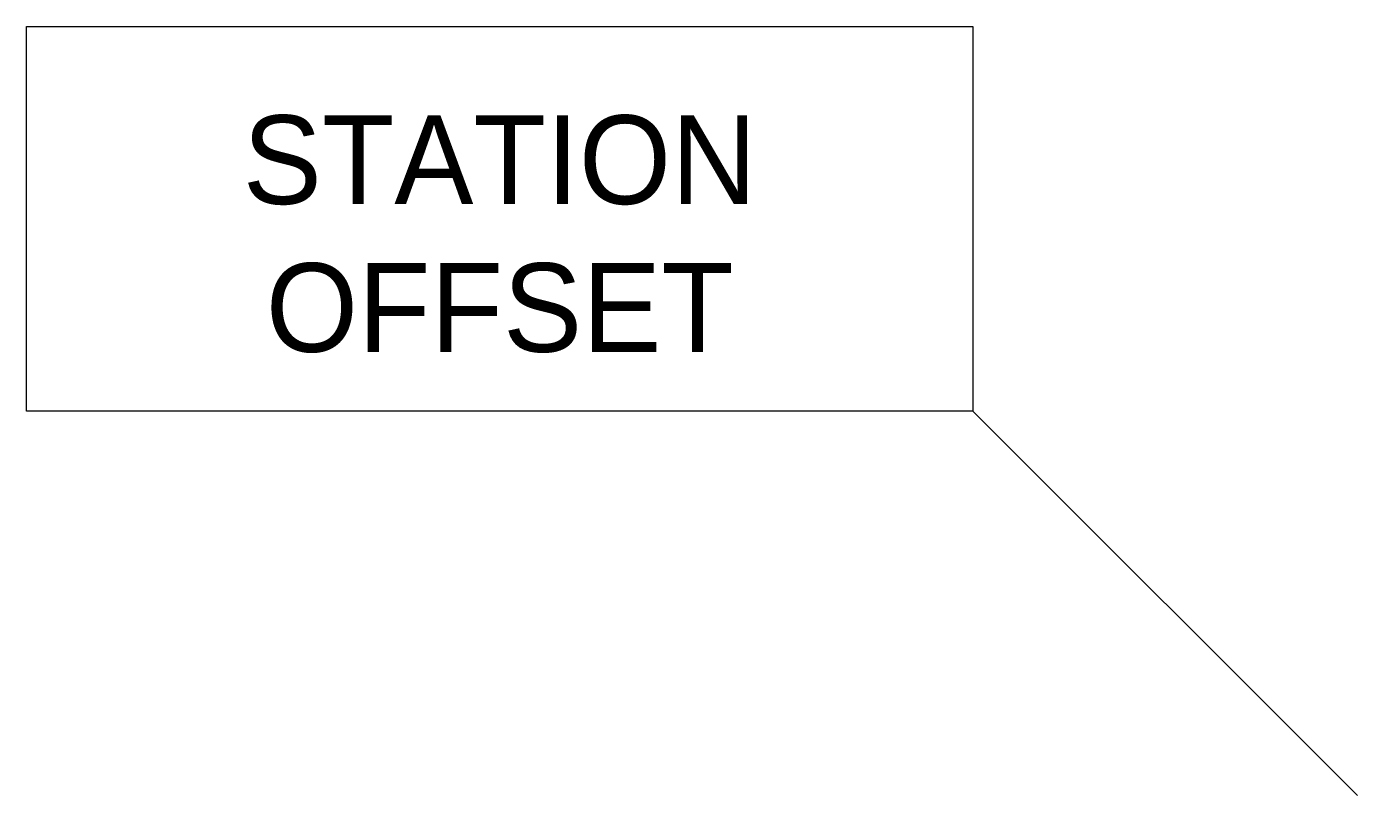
# Model space of a CAD drawing. Extents: x -45 to 0, y 0 to 26.
import ezdxf
from ezdxf.enums import TextEntityAlignment as Align

# ---------------------------------------------------------------- set-up
doc = ezdxf.new("R2010")
doc.units = 0
doc.layers.get('0').update_dxf_attribs({"linetype": 'CONTINUOUS'})

msp = doc.modelspace()

# ---------------------------------------------------------------- linework, layer by layer
at = {"color": 0}
msp.add_lwpolyline([(-13, 13), (-45, 13), (-45, 26), (-13, 26), (-13, 13), (0, 0)], dxfattribs=at)

# ---------------------------------------------------------------- texts
for tag, text, p in [('STATION', '00+000.00', (-29, 20)), ('OFFSET', '000.00', (-29, 15))]:
    msp.add_attdef(tag, text=text, height=3, dxfattribs=at).set_placement(p, align=Align.CENTER)

doc.saveas('drawing.dxf')
